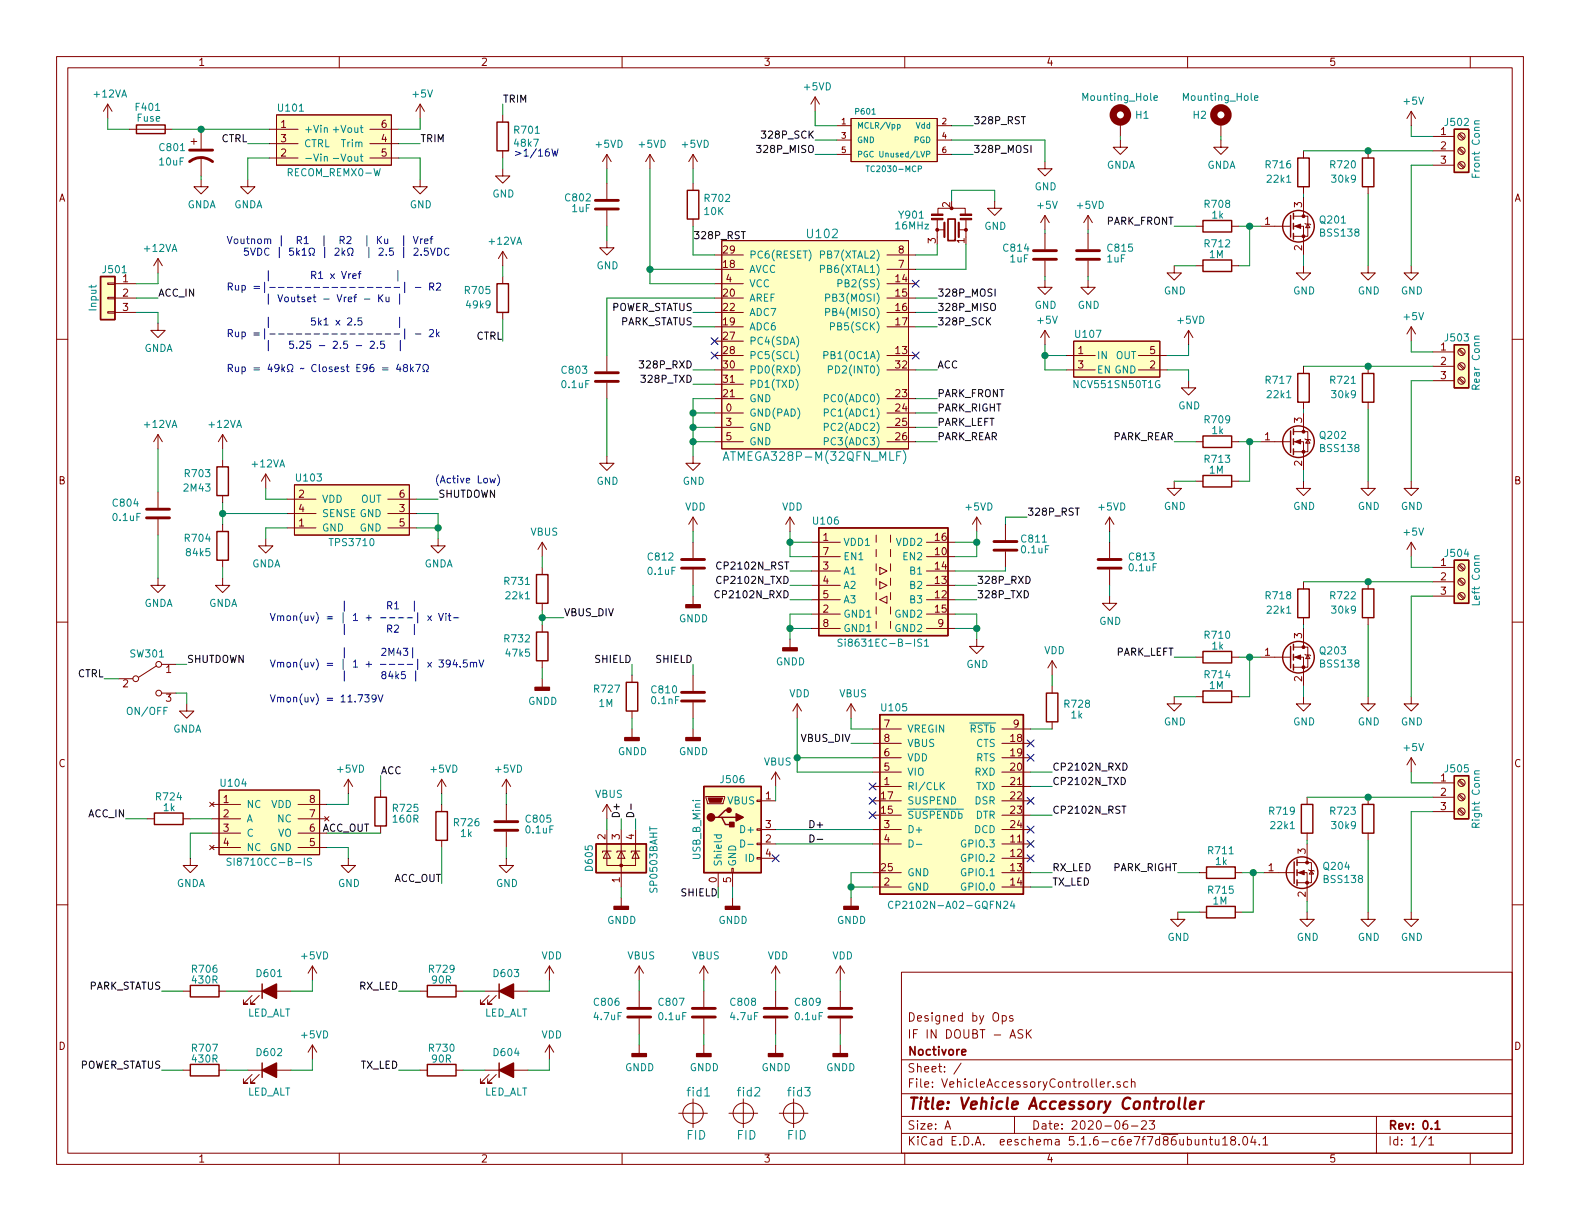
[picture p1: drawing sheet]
<svg xmlns="http://www.w3.org/2000/svg" width="279mm" height="216mm" viewBox="0 0 279 216" stroke-linecap="round" stroke-linejoin="round" font-family="sans-serif">
<defs><g id="words">
<text font-size="2.8" fill="#840000" x="160.4" y="196.2">Title: Vehicle Accessory Controller</text>
<g font-size="2.1" fill="#008484">
<text x="142.9" y="42.1">U102</text>
<text x="128.9" y="81.5">ATMEGA328P-M(32QFN_MLF)</text>
<text x="121.7" y="193.9">fid1</text>
<text x="130.6" y="193.9">fid2</text>
<text x="139.5" y="193.9">fid3</text>
<text x="121.4" y="201.5">FID</text>
<text x="130.3" y="201.5">FID</text>
<text x="139.2" y="201.5">FID</text>
</g>
<g font-size="2.1" fill="#840000">
<text x="160.4" y="183.6">IF IN DOUBT - ASK</text>
<text x="160.4" y="180.6">Designed by Ops</text>
<text x="160.4" y="189.6">Sheet: /</text>
<text x="160.4" y="186.6">Noctivore</text>
<text x="160.4" y="192.3">File: VehicleAccessoryController.sch</text>
<text x="160.4" y="202.5">KiCad E.D.A. eeschema 5.1.6-c6e7f7d86ubuntu18.04.1</text>
<text x="160.4" y="199.7">Size: A</text>
<text x="182.4" y="199.7">Date: 2020-06-23</text>
<text x="245.4" y="199.7">Rev: 0.1</text>
<text x="245.4" y="202.5">Id: 1/1</text>
</g>
<g font-size="1.8" fill="#840000">
<text x="35" y="11.6">1</text>
<text x="85" y="11.6">2</text>
<text x="135" y="11.6">3</text>
<text x="185" y="11.6">4</text>
<text x="235" y="11.6">5</text>
<text x="49.7" y="22.6">1</text>
<text x="67.5" y="22.6">6</text>
<text x="254.8" y="23.9">1</text>
<text x="49.7" y="27.7">2</text>
<text x="49.7" y="25.1">3</text>
<text x="67.5" y="25.1">4</text>
<text x="67.5" y="27.7">5</text>
<text x="254.8" y="26.4">2</text>
<text x="254.8" y="29">3</text>
<text x="10.4" y="35.6">A</text>
<text x="267.8" y="35.6">A</text>
<text x="168" y="36.7" transform="rotate(-90 168 36.7)">2</text>
<text x="223.7" y="39.8">1</text>
<text x="230.3" y="36.7" transform="rotate(-90 230.3 36.7)">3</text>
<text x="127.9" y="47.4">18</text>
<text x="127.9" y="44.8">29</text>
<text x="158.9" y="47.4">7</text>
<text x="158.9" y="44.8">8</text>
<text x="165.5" y="43" transform="rotate(-90 165.5 43)">3</text>
<text x="170.6" y="43" transform="rotate(-90 170.6 43)">1</text>
<text x="230.3" y="44.3" transform="rotate(-90 230.3 44.3)">2</text>
<text x="21.7" y="52.5">2</text>
<text x="127.9" y="52.5">20</text>
<text x="128.4" y="49.9">4</text>
<text x="158.4" y="49.9">14</text>
<text x="158.4" y="52.5">15</text>
<text x="21.7" y="55">3</text>
<text x="127.9" y="57.5">19</text>
<text x="127.9" y="55">22</text>
<text x="158.4" y="55">16</text>
<text x="158.4" y="57.5">17</text>
<text x="127.9" y="60.1">27</text>
<text x="127.9" y="62.6">28</text>
<text x="127.9" y="65.2">30</text>
<text x="158.4" y="62.6">13</text>
<text x="158.4" y="65.2">32</text>
<text x="190.7" y="62.6">1</text>
<text x="190.7" y="65.2">3</text>
<text x="203.4" y="65.2">2</text>
<text x="203.4" y="62.6">5</text>
<text x="254.8" y="62">1</text>
<text x="254.8" y="64.5">2</text>
<text x="127.9" y="70.2">21</text>
<text x="127.9" y="67.7">31</text>
<text x="158.4" y="70.2">23</text>
<text x="254.8" y="67.1">3</text>
<text x="128.4" y="72.8">0</text>
<text x="128.4" y="75.3">3</text>
<text x="128.4" y="77.9">5</text>
<text x="158.4" y="72.8">24</text>
<text x="158.4" y="75.3">25</text>
<text x="158.4" y="77.9">26</text>
<text x="223.7" y="77.9">1</text>
<text x="230.3" y="74.8" transform="rotate(-90 230.3 74.8)">3</text>
<text x="230.3" y="82.4" transform="rotate(-90 230.3 82.4)">2</text>
<text x="10.4" y="85.6">B</text>
<text x="52.9" y="88">2</text>
<text x="70.6" y="88">6</text>
<text x="267.8" y="85.6">B</text>
<text x="52.9" y="93.1">1</text>
<text x="52.9" y="90.6">4</text>
<text x="70.6" y="90.6">3</text>
<text x="70.6" y="93.1">5</text>
<text x="145.6" y="95.6">1</text>
<text x="165.4" y="95.6">16</text>
<text x="145.6" y="100.7">3</text>
<text x="145.6" y="98.2">7</text>
<text x="165.4" y="98.2">10</text>
<text x="165.4" y="100.7">14</text>
<text x="254.8" y="100.1">1</text>
<text x="145.6" y="103.3">4</text>
<text x="145.6" y="105.8">5</text>
<text x="165.4" y="105.8">12</text>
<text x="165.4" y="103.3">13</text>
<text x="254.8" y="102.6">2</text>
<text x="254.8" y="105.2">3</text>
<text x="145.6" y="108.3">2</text>
<text x="145.6" y="110.9">8</text>
<text x="165.4" y="108.3">15</text>
<text x="165.9" y="110.9">9</text>
<text x="230.3" y="112.9" transform="rotate(-90 230.3 112.9)">3</text>
<text x="29.4" y="119">1</text>
<text x="223.7" y="116">1</text>
<text x="21.7" y="121.5">2</text>
<text x="29.4" y="124.1">3</text>
<text x="230.3" y="120.5" transform="rotate(-90 230.3 120.5)">2</text>
<text x="156.4" y="128.7">7</text>
<text x="156.4" y="131.2">8</text>
<text x="178.7" y="131.2">18</text>
<text x="179.2" y="128.7">9</text>
<text x="10.4" y="135.6">C</text>
<text x="156.4" y="136.3">5</text>
<text x="156.4" y="133.7">6</text>
<text x="178.7" y="133.7">19</text>
<text x="178.7" y="136.3">20</text>
<text x="267.8" y="135.6">C</text>
<text x="39.5" y="142">1</text>
<text x="54.8" y="142">8</text>
<text x="135.4" y="141.4">1</text>
<text x="155.9" y="143.9">15</text>
<text x="155.9" y="141.4">17</text>
<text x="156.4" y="138.8">1</text>
<text x="178.7" y="138.8">21</text>
<text x="178.7" y="141.4">22</text>
<text x="178.7" y="143.9">23</text>
<text x="254.8" y="138.2">1</text>
<text x="254.8" y="140.7">2</text>
<text x="254.8" y="143.3">3</text>
<text x="39.5" y="144.5">2</text>
<text x="39.5" y="147.1">3</text>
<text x="39.5" y="149.6">4</text>
<text x="54.8" y="149.6">5</text>
<text x="54.8" y="147.1">6</text>
<text x="54.8" y="144.5">7</text>
<text x="107.1" y="148.4" transform="rotate(-90 107.1 148.4)">2</text>
<text x="109.6" y="148.4" transform="rotate(-90 109.6 148.4)">3</text>
<text x="112.1" y="148.4" transform="rotate(-90 112.1 148.4)">4</text>
<text x="135.4" y="149">2</text>
<text x="135.4" y="146.4">3</text>
<text x="156.4" y="146.4">3</text>
<text x="156.4" y="149">4</text>
<text x="178.7" y="149">11</text>
<text x="178.7" y="146.4">24</text>
<text x="135.4" y="151.5">4</text>
<text x="155.9" y="154.1">25</text>
<text x="178.7" y="151.5">12</text>
<text x="178.7" y="154.1">13</text>
<text x="224.3" y="154.1">1</text>
<text x="230.9" y="151" transform="rotate(-90 230.9 151)">3</text>
<text x="109.6" y="156.1" transform="rotate(-90 109.6 156.1)">1</text>
<text x="126.7" y="156.1" transform="rotate(-90 126.7 156.1)">0</text>
<text x="129.3" y="156.1" transform="rotate(-90 129.3 156.1)">5</text>
<text x="156.4" y="156.6">2</text>
<text x="178.7" y="156.6">14</text>
<text x="230.9" y="158.6" transform="rotate(-90 230.9 158.6)">2</text>
<text x="10.4" y="185.6">D</text>
<text x="267.8" y="185.6">D</text>
<text x="35" y="205.5">1</text>
<text x="85" y="205.5">2</text>
<text x="135" y="205.5">3</text>
<text x="185" y="205.5">4</text>
<text x="235" y="205.5">5</text>
</g>
<g font-size="1.8" fill="#008484">
<text x="16.7" y="17.2">+12VA</text>
<text x="73.1" y="17.2">+5V</text>
<text x="142.3" y="16">+5VD</text>
<text x="191.7" y="17.8">Mounting_Hole</text>
<text x="209.5" y="17.8">Mounting_Hole</text>
<text x="24.1" y="19.6">F401</text>
<text x="24.3" y="21.5">Fuse</text>
<text x="49.3" y="19.7">U101</text>
<text x="53.7" y="23.5">+Vin</text>
<text x="59.4" y="23.5">+Vout</text>
<text x="91.1" y="23.6">R701</text>
<text x="200.9" y="21">H1</text>
<text x="211" y="21">H2</text>
<text x="248.3" y="18.5">+5V</text>
<text x="255.7" y="22.3">J502</text>
<text x="28.3" y="29.3">10uF</text>
<text x="28.3" y="26.7">C801</text>
<text x="53.7" y="28.6">-Vin</text>
<text x="53.7" y="26">CTRL</text>
<text x="59.9" y="28.6">-Vout</text>
<text x="60.6" y="26">Trim</text>
<text x="91.1" y="26">48k7</text>
<text x="105.5" y="26.1">+5VD</text>
<text x="113.1" y="26.1">+5VD</text>
<text x="120.7" y="26.1">+5VD</text>
<text x="195.7" y="29.8">GNDA</text>
<text x="213.4" y="29.8">GNDA</text>
<text x="224" y="29.8">R716</text>
<text x="235.4" y="29.8">R720</text>
<text x="51.1" y="31.2">RECOM_REMX0-W</text>
<text x="87.1" y="34.9">GND</text>
<text x="100.1" y="35.6">C802</text>
<text x="124.7" y="35.7">R702</text>
<text x="183" y="33.7">GND</text>
<text x="224.2" y="32.3">22k1</text>
<text x="235.7" y="32.3">30k9</text>
<text x="261.7" y="31.1" transform="rotate(-90 261.7 31.1)">Front Conn</text>
<text x="33.1" y="36.8">GNDA</text>
<text x="41.4" y="36.8">GNDA</text>
<text x="72.5" y="36.8">GND</text>
<text x="101.2" y="37.5">1uF</text>
<text x="124.6" y="38">10K</text>
<text x="158.5" y="40.6">16MHz</text>
<text x="159.1" y="38.7">Y901</text>
<text x="174.1" y="40.6">GND</text>
<text x="183.6" y="36.9">+5V</text>
<text x="190.6" y="36.9">+5VD</text>
<text x="213.2" y="36.8">R708</text>
<text x="214.4" y="38.7">1k</text>
<text x="233.6" y="39.5">Q201</text>
<text x="233.6" y="41.8">BSS138</text>
<text x="25.6" y="44.6">+12VA</text>
<text x="86.6" y="43.3">+12VA</text>
<text x="105.5" y="47.6">GND</text>
<text x="132.5" y="45.7">PC6(RESET)</text>
<text x="145.6" y="45.7">PB7(XTAL2)</text>
<text x="177.6" y="44.5">C814</text>
<text x="178.7" y="46.4">1uF</text>
<text x="195.8" y="46.4">1uF</text>
<text x="196" y="44.5">C815</text>
<text x="213.2" y="43.7">R712</text>
<text x="213.9" y="45.6">1M</text>
<text x="18.3" y="48.3">J501</text>
<text x="21.7" y="49.9">1</text>
<text x="82.3" y="52">R705</text>
<text x="132.5" y="48.3">AVCC</text>
<text x="132.5" y="53.3">AREF</text>
<text x="132.5" y="50.8">VCC</text>
<text x="145.6" y="48.3">PB6(XTAL1)</text>
<text x="146.7" y="53.3">PB3(MOSI)</text>
<text x="148.8" y="50.8">PB2(SS)</text>
<text x="205.8" y="52.1">GND</text>
<text x="228.7" y="52.1">GND</text>
<text x="240.1" y="52.1">GND</text>
<text x="247.7" y="52.1">GND</text>
<text x="17.1" y="54.9" transform="rotate(-90 17.1 54.9)">Input</text>
<text x="82.6" y="54.5">49k9</text>
<text x="132.5" y="58.4">ADC6</text>
<text x="132.5" y="55.9">ADC7</text>
<text x="146.7" y="55.9">PB4(MISO)</text>
<text x="147.5" y="58.4">PB5(SCK)</text>
<text x="183" y="54.6">GND</text>
<text x="183.6" y="57.3">+5V</text>
<text x="190.3" y="59.7">U107</text>
<text x="190.6" y="54.6">GND</text>
<text x="208.3" y="57.3">+5VD</text>
<text x="248.3" y="56.6">+5V</text>
<text x="25.5" y="62.2">GNDA</text>
<text x="132.5" y="61">PC4(SDA)</text>
<text x="132.5" y="63.5">PC5(SCL)</text>
<text x="146.3" y="63.5">PB1(OC1A)</text>
<text x="193.9" y="63.5">IN</text>
<text x="197.3" y="63.5">OUT</text>
<text x="255.7" y="60.4">J503</text>
<text x="99.4" y="68.6">0.1uF</text>
<text x="99.5" y="66.1">C803</text>
<text x="132.5" y="71.1">GND</text>
<text x="132.5" y="66">PD0(RXD)</text>
<text x="132.5" y="68.6">PD1(TXD)</text>
<text x="146.4" y="71.1">PC0(ADC0)</text>
<text x="147.4" y="66">PD2(INT0)</text>
<text x="190.2" y="68.6">NCV551SN50T1G</text>
<text x="193.9" y="66">EN GND</text>
<text x="224" y="67.9">R717</text>
<text x="224.2" y="70.4">22k1</text>
<text x="235.4" y="67.9">R721</text>
<text x="235.7" y="70.4">30k9</text>
<text x="261.7" y="68.6" transform="rotate(-90 261.7 68.6)">Rear Conn</text>
<text x="25.6" y="75.7">+12VA</text>
<text x="37" y="75.7">+12VA</text>
<text x="132.5" y="73.7">GND(PAD)</text>
<text x="132.5" y="76.2">GND</text>
<text x="146.4" y="73.7">PC1(ADC1)</text>
<text x="146.4" y="76.2">PC2(ADC2)</text>
<text x="208.4" y="72.4">GND</text>
<text x="213.2" y="74.9">R709</text>
<text x="214.4" y="76.8">1k</text>
<text x="233.6" y="77.6">Q202</text>
<text x="44.7" y="82.7">+12VA</text>
<text x="132.5" y="78.7">GND</text>
<text x="146.4" y="78.7">PC3(ADC3)</text>
<text x="213.2" y="81.8">R713</text>
<text x="213.9" y="83.7">1M</text>
<text x="233.6" y="79.9">BSS138</text>
<text x="20.1" y="89.6">C804</text>
<text x="32.6" y="86.9">2M43</text>
<text x="32.8" y="84.4">R703</text>
<text x="52.5" y="85.1">U103</text>
<text x="56.9" y="88.9">VDD</text>
<text x="63.8" y="88.9">OUT</text>
<text x="105.5" y="85.7">GND</text>
<text x="120.7" y="85.7">GND</text>
<text x="20.1" y="92.1">0.1uF</text>
<text x="32.8" y="95.8">R704</text>
<text x="56.9" y="94">GND</text>
<text x="56.9" y="91.4">SENSE GND</text>
<text x="63.6" y="94">GND</text>
<text x="93.8" y="94.7">VBUS</text>
<text x="121.1" y="90.3">VDD</text>
<text x="138.3" y="90.3">VDD</text>
<text x="143.9" y="92.8">U106</text>
<text x="170.9" y="90.3">+5VD</text>
<text x="180.7" y="95.9">C811</text>
<text x="194.4" y="90.3">+5VD</text>
<text x="205.8" y="90.2">GND</text>
<text x="228.7" y="90.2">GND</text>
<text x="240.1" y="90.2">GND</text>
<text x="247.7" y="90.2">GND</text>
<text x="248.3" y="94.7">+5V</text>
<text x="33.1" y="98.3">84k5</text>
<text x="44.5" y="100.3">GNDA</text>
<text x="58.5" y="96.6">TPS3710</text>
<text x="75" y="100.3">GNDA</text>
<text x="114.7" y="101.7">0.1uF</text>
<text x="114.7" y="99.1">C812</text>
<text x="149.1" y="96.5">VDD1</text>
<text x="149.1" y="101.6">A1</text>
<text x="149.1" y="99.1">EN1</text>
<text x="158.6" y="96.5">VDD2</text>
<text x="159.9" y="99.1">EN2</text>
<text x="161.1" y="101.6">B1</text>
<text x="180.7" y="97.8">0.1uF</text>
<text x="199.8" y="101">0.1uF</text>
<text x="199.8" y="99.1">C813</text>
<text x="255.7" y="98.5">J504</text>
<text x="25.5" y="107.3">GNDA</text>
<text x="36.9" y="107.3">GNDA</text>
<text x="89.3" y="103.4">R731</text>
<text x="89.6" y="106">22k1</text>
<text x="149.1" y="104.1">A2</text>
<text x="149.1" y="106.7">A3</text>
<text x="161.1" y="106.7">B3</text>
<text x="161.1" y="104.1">B2</text>
<text x="224" y="106">R718</text>
<text x="235.4" y="106">R722</text>
<text x="261.7" y="106.7" transform="rotate(-90 261.7 106.7)">Left Conn</text>
<text x="89.3" y="113.6">R732</text>
<text x="120.1" y="110">GNDD</text>
<text x="149.1" y="109.2">GND1</text>
<text x="149.1" y="111.8">GND1</text>
<text x="158.4" y="109.2">GND2</text>
<text x="158.4" y="111.8">GND2</text>
<text x="194.4" y="110.5">GND</text>
<text x="213.2" y="113">R710</text>
<text x="224.2" y="108.5">22k1</text>
<text x="235.7" y="108.5">30k9</text>
<text x="23.1" y="116.3">SW301</text>
<text x="89.6" y="116.1">47k5</text>
<text x="137.2" y="117.7">GNDD</text>
<text x="149.6" y="114.4">Si8631EC-B-IS1</text>
<text x="170.9" y="118.1">GND</text>
<text x="184.6" y="115.7">VDD</text>
<text x="213.2" y="119.9">R714</text>
<text x="214.4" y="114.9">1k</text>
<text x="233.6" y="115.7">Q203</text>
<text x="233.6" y="118">BSS138</text>
<text x="93.4" y="124.6">GNDD</text>
<text x="105.2" y="122.5">R727</text>
<text x="105.9" y="125">1M</text>
<text x="115.3" y="124.5">0.1nF</text>
<text x="115.3" y="122.6">C810</text>
<text x="139.5" y="123.3">VDD</text>
<text x="148.4" y="123.3">VBUS</text>
<text x="156" y="125.8">U105</text>
<text x="188.4" y="125.1">R728</text>
<text x="213.9" y="121.8">1M</text>
<text x="22.7" y="126.4">ON/OFF</text>
<text x="30.6" y="129.5">GNDA</text>
<text x="160.4" y="129.5">VREGIN</text>
<text x="171.5" y="129.5">RSTb</text>
<text x="189.5" y="127.1">1k</text>
<text x="205.8" y="128.3">GND</text>
<text x="228.7" y="128.3">GND</text>
<text x="240.1" y="128.3">GND</text>
<text x="247.7" y="128.3">GND</text>
<text x="59.7" y="136.6">+5VD</text>
<text x="76.3" y="136.6">+5VD</text>
<text x="87.7" y="136.6">+5VD</text>
<text x="109.3" y="133.5">GNDD</text>
<text x="120.1" y="133.5">GNDD</text>
<text x="135.1" y="135.4">VBUS</text>
<text x="160.4" y="137.2">VIO</text>
<text x="160.4" y="134.6">VDD</text>
<text x="160.4" y="132.1">VBUS</text>
<text x="172.4" y="137.2">RXD</text>
<text x="172.6" y="132.1">CTS</text>
<text x="172.6" y="134.6">RTS</text>
<text x="248.3" y="132.8">+5V</text>
<text x="255.7" y="136.6">J505</text>
<text x="27.7" y="141.5">R724</text>
<text x="29" y="143.4">1k</text>
<text x="39.2" y="139.1">U104</text>
<text x="43.6" y="142.9">NC</text>
<text x="48" y="142.9">VDD</text>
<text x="69.6" y="143.6">R725</text>
<text x="105.3" y="141.1">VBUS</text>
<text x="127.6" y="138.5">J506</text>
<text x="128.7" y="142.2">VBUS</text>
<text x="160.4" y="139.7">RI/CLK</text>
<text x="160.4" y="142.2">SUSPEND</text>
<text x="172.4" y="142.2">DSR</text>
<text x="172.6" y="139.7">TXD</text>
<text x="43.6" y="145.4">A</text>
<text x="43.6" y="148">C</text>
<text x="49.1" y="148">VO</text>
<text x="49.1" y="145.4">NC</text>
<text x="69.6" y="145.5">160R</text>
<text x="80.4" y="146.1">R726</text>
<text x="81.5" y="148">1k</text>
<text x="93.1" y="147.4">0.1uF</text>
<text x="93.1" y="145.5">C805</text>
<text x="131.3" y="147.3">D+</text>
<text x="160.4" y="144.8">SUSPENDb</text>
<text x="160.4" y="147.3">D+</text>
<text x="170.3" y="149.9">GPIO.3</text>
<text x="172.3" y="147.3">DCD</text>
<text x="172.5" y="144.8">DTR</text>
<text x="224.6" y="144.1">R719</text>
<text x="224.9" y="146.6">22k1</text>
<text x="235.4" y="144.1">R723</text>
<text x="235.7" y="146.6">30k9</text>
<text x="261.7" y="146" transform="rotate(-90 261.7 146)">Right Conn</text>
<text x="41.5" y="153.1">SI8710CC-B-IS</text>
<text x="43.6" y="150.5">NC</text>
<text x="47.8" y="150.5">GND</text>
<text x="104.8" y="153.9" transform="rotate(-90 104.8 153.9)">D605</text>
<text x="123.9" y="151.9" transform="rotate(-90 123.9 151.9)">USB_B_Mini</text>
<text x="127.6" y="153.3" transform="rotate(-90 127.6 153.3)">Shield</text>
<text x="130.2" y="153.3" transform="rotate(-90 130.2 153.3)">GND</text>
<text x="131.8" y="152.4">ID</text>
<text x="160.4" y="154.9">GND</text>
<text x="170.3" y="152.4">GPIO.2</text>
<text x="170.3" y="154.9">GPIO.1</text>
<text x="213.8" y="151.1">R711</text>
<text x="215" y="153">1k</text>
<text x="234.2" y="153.8">Q204</text>
<text x="31.2" y="156.8">GNDA</text>
<text x="59.8" y="156.8">GND</text>
<text x="87.7" y="156.8">GND</text>
<text x="116.3" y="157.6" transform="rotate(-90 116.3 157.6)">SP0503BAHT</text>
<text x="158.7" y="160.7">CP2102N-A02-GQFN24</text>
<text x="160.4" y="157.5">GND</text>
<text x="170.3" y="157.5">GPIO.0</text>
<text x="213.8" y="158">R715</text>
<text x="214.5" y="159.9">1M</text>
<text x="234.3" y="156.1">BSS138</text>
<text x="107.4" y="163.4">GNDD</text>
<text x="127.1" y="163.4">GNDD</text>
<text x="148" y="163.4">GNDD</text>
<text x="206.5" y="166.4">GND</text>
<text x="229.3" y="166.4">GND</text>
<text x="240.1" y="166.4">GND</text>
<text x="247.7" y="166.4">GND</text>
<text x="34.1" y="172">R706</text>
<text x="34.1" y="173.9">430R</text>
<text x="45.5" y="172.8">D601</text>
<text x="53.4" y="169.6">+5VD</text>
<text x="76" y="172">R729</text>
<text x="76.5" y="173.9">90R</text>
<text x="87.4" y="172.8">D603</text>
<text x="95.7" y="169.6">VDD</text>
<text x="111" y="169.6">VBUS</text>
<text x="122.4" y="169.6">VBUS</text>
<text x="135.7" y="169.6">VDD</text>
<text x="147.2" y="169.6">VDD</text>
<text x="43.7" y="179.8">LED_ALT</text>
<text x="85.6" y="179.8">LED_ALT</text>
<text x="105.2" y="177.9">C806</text>
<text x="116.6" y="177.9">C807</text>
<text x="129.3" y="177.9">C808</text>
<text x="140.7" y="177.9">C809</text>
<text x="34.1" y="186">R707</text>
<text x="53.4" y="183.6">+5VD</text>
<text x="76" y="186">R730</text>
<text x="95.7" y="183.6">VDD</text>
<text x="105.2" y="180.4">4.7uF</text>
<text x="116.6" y="180.4">0.1uF</text>
<text x="129.3" y="180.4">4.7uF</text>
<text x="140.7" y="180.4">0.1uF</text>
<text x="34.1" y="187.9">430R</text>
<text x="45.5" y="186.7">D602</text>
<text x="76.5" y="187.9">90R</text>
<text x="87.4" y="186.7">D604</text>
<text x="110.5" y="189.4">GNDD</text>
<text x="122" y="189.4">GNDD</text>
<text x="134.7" y="189.4">GNDD</text>
<text x="146.1" y="189.4">GNDD</text>
<text x="43.7" y="193.7">LED_ALT</text>
<text x="85.6" y="193.7">LED_ALT</text>
</g>
<g font-size="1.8">
<text x="88.9" y="18.2">TRIM</text>
<text x="172.1" y="22">328P_RST</text>
<text x="39.1" y="25.1">CTRL</text>
<text x="74.3" y="25.1">TRIM</text>
<text x="134.5" y="27.1">328P_MISO</text>
<text x="135.3" y="24.5">328P_SCK</text>
<text x="172.1" y="27.1">328P_MOSI</text>
<text x="195.6" y="39.8">PARK_FRONT</text>
<text x="122.6" y="42.3">328P_RST</text>
<text x="27.9" y="52.5">ACC_IN</text>
<text x="165.7" y="52.5">328P_MOSI</text>
<text x="107.8" y="55">POWER_STATUS</text>
<text x="109.5" y="57.5">PARK_STATUS</text>
<text x="165.7" y="57.5">328P_SCK</text>
<text x="165.7" y="55">328P_MISO</text>
<text x="84.2" y="60.1">CTRL</text>
<text x="113.7" y="65.2">328P_RXD</text>
<text x="165.7" y="65.2">ACC</text>
<text x="113.9" y="67.7">328P_TXD</text>
<text x="165.7" y="70.2">PARK_FRONT</text>
<text x="165.7" y="77.9">PARK_REAR</text>
<text x="165.7" y="75.3">PARK_LEFT</text>
<text x="165.7" y="72.8">PARK_RIGHT</text>
<text x="196.6" y="77.9">PARK_REAR</text>
<text x="77.5" y="88">SHUTDOWN</text>
<text x="181.6" y="91.2">328P_RST</text>
<text x="127.5" y="100.7">CP2102N_RST</text>
<text x="127.3" y="105.8">CP2102N_RXD</text>
<text x="127.5" y="103.3">CP2102N_TXD</text>
<text x="172.7" y="103.3">328P_RXD</text>
<text x="172.7" y="105.8">328P_TXD</text>
<text x="99.7" y="109">VBUS_DIV</text>
<text x="13.7" y="119.8">CTRL</text>
<text x="33" y="117.2">SHUTDOWN</text>
<text x="105.3" y="117.2">SHIELD</text>
<text x="116.1" y="117.2">SHIELD</text>
<text x="197.2" y="116">PARK_LEFT</text>
<text x="141.7" y="131.2">VBUS_DIV</text>
<text x="67.3" y="136.9">ACC</text>
<text x="186.1" y="136.3">CP2102N_RXD</text>
<text x="186.1" y="138.8">CP2102N_TXD</text>
<text x="186.1" y="143.9">CP2102N_RST</text>
<text x="15.6" y="144.5">ACC_IN</text>
<text x="56.8" y="147.1">ACC_OUT</text>
<text x="109.6" y="144.8" transform="rotate(-90 109.6 144.8)">D+</text>
<text x="142.9" y="146.4">D+</text>
<text x="69.5" y="156">ACC_OUT</text>
<text x="186.1" y="154.1">RX_LED</text>
<text x="196.8" y="154.1">PARK_RIGHT</text>
<text x="120.5" y="158.5">SHIELD</text>
<text x="186.1" y="156.6">TX_LED</text>
<text x="15.5" y="175">PARK_STATUS</text>
<text x="63.5" y="175">RX_LED</text>
<text x="13.8" y="189">POWER_STATUS</text>
<text x="63.7" y="189">TX_LED</text>
</g>
<g font-size="1.8" fill="#0000c2">
<text x="90.8" y="27.7">&gt;1/16W</text>
<text x="40" y="43.2">Voutnom | R1 | R2 | Ku | Vref</text>
<text x="41.5" y="45.2">5VDC | 5k1 | 2k | 2.5 | 2.5VDC</text>
<text x="40" y="51.4">Rup =|---------------| - R2</text>
<text x="43.4" y="53.4">| Voutset - Vref - Ku |</text>
<text x="40" y="59.6">Rup =|---------------| - 2k</text>
<text x="57.5" y="57.6">|</text>
<text x="40" y="65.8">Rup = 49k Closest E96 = 48k7</text>
<text x="76.8" y="85.5">(Active Low)</text>
<text x="47.6" y="109.8">Vmon(uv) = | 1 + ----| x Vit-</text>
<text x="47.6" y="118">Vmon(uv) = | 1 + ----| x 394.5mV</text>
<text x="47.6" y="124.2">Vmon(uv) = 11.739V</text>
</g>
<g font-size="1.4" fill="#840000">
<text x="148.8" y="22">1</text>
<text x="166.6" y="22">2</text>
<text x="148.8" y="24.5">3</text>
<text x="148.8" y="27.1">5</text>
<text x="166.6" y="24.5">4</text>
<text x="166.6" y="27.1">6</text>
</g>
<g font-size="1.4" fill="#008484">
<text x="151.4" y="20.2">P601</text>
<text x="151.5" y="22.7">MCLR/Vpp</text>
<text x="162.1" y="22.7">Vdd</text>
<text x="151.5" y="25.3">GND</text>
<text x="151.5" y="27.8">PGC</text>
<text x="156.4" y="27.8">Unused/LVP</text>
<text x="161.6" y="25.3">PGD</text>
<text x="153.8" y="30.4">TC2030-MCP</text>
</g>
</g></defs>
<g fill="none" stroke="#840000" stroke-width=".18">
<path d="M10 10h259.4v195.9h-259.4zM12 12h255.4v191.9h-255.4zM19 18.4l-.7 1.3M19 18.4v2.6M19 18.4l.8 1.3M60 10v2M74.3 18.4l-.8 1.3M74.3 18.4v2.6M74.3 18.4l.8 1.3M110 10v2M144.1 17.1l-.7 1.3M144.1 17.1v2.6"/>
<path d="M144.1 17.1l.8 1.3M160 10v2M210 10v2M249.6 19.7v2.5M249.6 19.7l-.8 1.3M249.6 19.7l.7 1.3M260 10v2M22.9 22.9h7.6M33.8 25h1M34.3 24.5v1M35.6 31.8v1.2h1.2l-1.2 1.3-1.3-1.3h1.3M35.6 23.5v2.8"/>
<path d="M35.6 27.8v3.3M43.8 31.8v1.2h1.3l-1.3 1.3-1.3-1.3h1.3M47.6 22.9h5.1M47.6 27.9h5.1M47.6 25.4h5.1M48.9 20.3h20.3v8.9h-20.3zM65.4 22.9h5.1M65.4 27.9h5.1M65.4 25.4h5.1M74.3 31.8v1.2h1.3l-1.3 1.3-1.3-1.3h1.3M88.9 29.8v1.3h1.3l-1.3 1.3-1.3-1.3h1.3M88.9 20.3v1.3"/>
<path d="M88.9 26.7v1.2M107.3 27.3v2.5M107.3 32.4v2.8M107.3 37.2v2.8M107.3 27.3l-.7 1.3M107.3 27.3l.8 1.3M114.9 27.3l-.7 1.3M114.9 27.3v2.5M114.9 27.3l.8 1.3M122.6 27.3v2.5M122.6 32.4v1.3M122.6 38.7v1.3"/>
<path d="M122.6 27.3l-.8 1.3M122.6 27.3l.7 1.3M148 22.2h2.5M148 24.8h2.5M148 27.3h2.5M150.5 21h15.2v7.6h-15.2zM165.7 38.9v3M165.7 22.2h2.6M165.7 24.8h2.6M165.7 27.3h2.6M165.9 37.8v-1h4.8v1.2M170.8 38.9v3"/>
<path d="M175.9 35.6v1.2h1.3l-1.3 1.3-1.3-1.3h1.3M184.8 28.6v1.2h1.3l-1.3 1.3-1.3-1.3h1.3M184.8 38.1l-.8 1.3M184.8 38.1v2.5M184.8 38.1l.7 1.3M192.4 38.1l-.8 1.3M192.4 38.1v2.5M192.4 38.1l.8 1.3M198.1 24.8v1.2h1.3l-1.3 1.3-1.3-1.3h1.3M198.1 21.6v2.5M215.9 24.8v1.2h1.3l-1.3 1.3-1.3-1.3h1.3M215.9 21.6v2.5"/>
<path d="M228.7 38.2h2.6v3.6h-2.6M230.5 26.7v1.2M230.5 33v1.3M230.5 34.9v3.3M230.8 39.5l.1 .1h.7l.2 .2M231.3 39.6l.3 .7h-.7zM241.9 26.7v1.2M241.9 33v1.3M253.4 24.1h3.8M253.4 26.7h3.8M253.4 29.2h3.8M257.9 28.9l.9 .8"/>
<path d="M257.9 26.3l.9 .9M257.9 23.8l.9 .8M258.1 28.7l.9 .8M258.1 26.2l.9 .8M258.1 23.6l.9 .9M10 60h2M19 55.1h1.3v.3h-1.3zM19 50h1.3v.3h-1.3zM19 52.6h1.3v.2h-1.3zM20.3 50.2h3.8M20.3 52.7h3.8M20.3 55.2h3.8"/>
<path d="M27.9 57.2v1.2h1.3l-1.3 1.3-1.2-1.3h1.2M27.9 45.7v2.6M27.9 45.7l-.7 1.3M27.9 45.7l.8 1.3M88.9 44.5l-.8 1.2M88.9 44.5v2.5M88.9 48.9v1.3M88.9 55.2v1.3M88.9 44.5l.8 1.2M107.3 42.5v1.3h1.3l-1.3 1.3-1.3-1.3h1.3M126.4 50.2h5M126.4 52.7h5"/>
<path d="M126.4 55.2h5M126.4 57.8h5M126.4 47.6h5M126.4 45.1h5M127.6 42.5h33.1v36.9h-33.1zM156.8 50.2h5.1M156.8 52.7h5.1M156.8 55.2h5.1M156.8 57.8h5.1M156.8 47.6h5.1M156.8 45.1h5.1M165.7 40.6h1.3"/>
<path d="M169.7 40.6h1.1M184.8 49.5v1.3h1.3l-1.3 1.3-1.3-1.3h1.3M184.8 41.3v2.8M184.8 46.1v2.8M184.8 58.4v2.6M184.8 58.4l-.8 1.3M184.8 58.4l.7 1.3M192.4 49.5v1.3h1.3l-1.3 1.3-1.3-1.3h1.3M192.4 41.3v2.8M192.4 46.1v2.8M207.6 47v1.3h1.3l-1.3 1.2-1.2-1.2h1.2M210.2 58.4l-.8 1.3"/>
<path d="M210.2 58.4v2.6M210.2 58.4l.7 1.3M211.5 40h1.2M211.5 47h1.2M217.8 40h1.3M217.8 47h1.3M222.9 40h5.3M228.7 40h1.8v5.1M230.5 47v1.3h1.3l-1.3 1.2-1.3-1.2h1.3M241.9 47v1.3h1.3l-1.3 1.2-1.2-1.2h1.2M249.6 47v1.3h1.2l-1.2 1.2-1.3-1.2h1.3M249.6 57.8v2.5"/>
<path d="M249.6 57.8l-.8 1.3M249.6 57.8l.7 1.3M267.4 60h2M27.9 76.8v2.6M27.9 76.8l-.7 1.3M27.9 76.8l.8 1.3M39.4 76.8v2.6M39.4 76.8l-.8 1.3M39.4 76.8l.7 1.3M107.3 62.9v2.8M107.3 67.7v2.8M126.4 78.1h5"/>
<path d="M126.4 62.9h5M126.4 65.4h5M126.4 73h5M126.4 70.5h5M126.4 75.6h5M126.4 60.3h5M126.4 67.9h5M156.8 78.1h5.1M156.8 62.9h5.1M156.8 65.4h5.1M156.8 73h5.1M156.8 70.5h5.1"/>
<path d="M156.8 75.6h5.1M188.6 62.9h5.1M188.6 65.4h5.1M189.9 60.3h15.2v6.4h-15.2zM201.3 62.9h5.1M201.3 65.4h5.1M210.2 67.3v1.3h1.3l-1.3 1.3-1.3-1.3h1.3M211.5 78.1h1.2M217.8 78.1h1.3M222.9 78.1h5.3M228.7 78.1h1.8v5.1M228.7 76.3h2.6v3.6h-2.6"/>
<path d="M230.5 64.8v1.2M230.5 71.1v1.3M230.5 73v3.3M230.8 77.6l.1 .1h.7l.2 .2M231.3 77.7l.3 .7h-.7zM241.9 64.8v1.2M241.9 71.1v1.3M253.4 62.2h3.8M253.4 64.8h3.8M253.4 67.3h3.8M257.9 67l.9 .8M257.9 64.4l.9 .9"/>
<path d="M257.9 61.9l.9 .8M258.1 66.8l.9 .8M258.1 64.3l.9 .8M258.1 61.7l.9 .9M27.9 87v2.8M27.9 91.8v2.8M39.4 81.3v1.3M39.4 87.6v1.3M39.4 92.7v1.3M39.4 99.1v1.2M47 95.3v1.2h1.3l-1.3 1.3-1.3-1.3h1.3M47 83.8l-.8 1.3"/>
<path d="M47 83.8v2.6M47 83.8l.8 1.3M50.8 93.3h5.1M50.8 88.3h5.1M50.8 90.8h5.1M52.1 85.7h20.3v8.9h-20.3zM68.6 93.3h5.1M68.6 88.3h5.1M68.6 90.8h5.1M77.5 95.3v1.2h1.2l-1.2 1.3-1.3-1.3h1.3M95.9 95.9l-.8 1.3M95.9 95.9v2.5"/>
<path d="M95.9 95.9l.7 1.3M107.3 80.6v1.3h1.3l-1.3 1.3-1.3-1.3h1.3M122.6 80.6v1.3h1.2l-1.2 1.3-1.3-1.3h1.3M122.6 91.4v2.6M122.6 95.9v2.8M122.6 91.4l-.8 1.3M122.6 91.4l.7 1.3M139.7 91.4l-.8 1.3M139.7 91.4v2.6M139.7 91.4l.8 1.3M143.5 95.9h5.1M143.5 98.4h5.1"/>
<path d="M154.9 94.6v1.3M154.9 97.2v1.2M154.9 99.7v1.3M157.5 94.6v1.3M157.5 97.2v1.2M157.5 99.7v1.3M163.8 95.9h5.1M163.8 98.4h5.1M172.7 91.4l-.7 1.3M172.7 91.4v2.6M172.7 91.4l.8 1.3M177.8 92.7v2.8"/>
<path d="M177.8 97.5v2.8M196.2 91.4v2.6M196.2 95.9v2.8M196.2 91.4l-.7 1.3M196.2 91.4l.8 1.3M207.6 85.1v1.3h1.3l-1.3 1.2-1.2-1.2h1.2M211.5 85.1h1.2M217.8 85.1h1.3M230.5 85.1v1.3h1.3l-1.3 1.2-1.3-1.2h1.3M241.9 85.1v1.3h1.3l-1.3 1.2-1.2-1.2h1.2M249.6 85.1v1.3h1.2l-1.2 1.2-1.3-1.2h1.3M249.6 95.9v2.5"/>
<path d="M249.6 95.9l-.8 1.3M249.6 95.9l.7 1.3M257.9 100l.9 .8M258.1 99.8l.9 .9M10 110h2M27.7 117.7l-3.2 2.1M27.9 102.2v1.3h1.3l-1.3 1.3-1.2-1.3h1.2M28.6 117.5h2.5M39.4 102.2v1.3h1.2l-1.2 1.3-1.3-1.3h1.3M95.9 100.3v1.3M95.9 106.7v1.3M95.9 110.5v1.3"/>
<path d="M95.9 116.8v1.3M111.8 119.4v1.3M122.6 100.7v2.8M122.6 105.4v1.5M122.6 119.4v2.8M139.7 113v1.6M143.5 106h5.1M143.5 103.5h5.1M143.5 101h5.1M143.5 108.6h5.1M143.5 111.1h5.1M154.9 102.2v1.3"/>
<path d="M154.9 104.8v1.2M154.9 107.3v1.3M154.9 109.9v1.2M155.6 106l1.2-.6v1.3zM155.6 102.9l1.2 .6-1.2 .6zM155.6 100.3l1.2 .7-1.2 .6zM157.5 102.2v1.3M157.5 104.8v1.2M157.5 107.3v1.3M157.5 109.9v1.2M163.8 106h5.1M163.8 103.5h5.1"/>
<path d="M163.8 101h5.1M163.8 108.6h5.1M163.8 111.1h5.1M172.7 113v1.3h1.3l-1.3 1.3-1.3-1.3h1.3M186.1 116.8v2.6M186.1 116.8l-.8 1.3M186.1 116.8l.7 1.3M196.2 105.4v1.3h1.3l-1.3 1.3-1.3-1.3h1.3M196.2 100.7v2.8M211.5 116.2h1.2M217.8 116.2h1.3M222.9 116.2h5.3"/>
<path d="M228.7 116.2h1.8v5.1M228.7 114.4h2.6v3.6h-2.6M230.5 102.9v1.2M230.5 109.2v1.3M230.5 111.1v3.3M230.8 115.7l.1 .1h.7l.2 .2M231.3 115.8l.3 .7h-.7zM241.9 102.9v1.2M241.9 109.2v1.3M253.4 100.3h3.8M253.4 102.9h3.8M253.4 105.4h3.8"/>
<path d="M257.9 105.1l.9 .8M257.9 102.5l.9 .9M258.1 104.9l.9 .8M258.1 102.4l.9 .8M267.4 110h2M21 120h2.5M28.6 122.6h2.5M33 124.5v1.2h1.3l-1.3 1.3-1.3-1.3h1.3M38.7 139.7h17.8v11.4h-17.8zM61.6 137.8l-.8 1.3M61.6 137.8v2.5M61.6 137.8l.8 1.3"/>
<path d="M67.3 139.7v1.3M78.1 137.8v2.5M78.1 137.8l-.8 1.3M78.1 137.8l.8 1.3M89.5 137.8v2.5M89.5 137.8l-.7 1.3M89.5 137.8l.8 1.3M95.9 120v1.5M111.8 125.7v1.3M111.8 128.9v1.5M122.6 124.2v2.8M122.6 128.9v1.5"/>
<path d="M137.2 136.5v2.6M137.2 136.5l-.8 1.3M137.2 136.5l.7 1.3M141 124.5l-.8 1.2M141 124.5v2.5M141 124.5l.7 1.2M150.5 124.5v2.5M150.5 124.5l-.8 1.2M150.5 124.5l.8 1.2M154.3 139.1h5.1M154.3 131.4h5.1M154.3 134h5.1"/>
<path d="M154.3 136.5h5.1M154.3 128.9h5.1M177.2 139.1h5M177.2 131.4h5M177.2 134h5M177.2 136.5h5M177.2 128.9h5M186.1 121.3v1.3M186.1 127.6v1.3M207.6 123.2v1.3h1.3l-1.3 1.2-1.2-1.2h1.2M211.5 123.2h1.2M217.8 123.2h1.3"/>
<path d="M230.5 123.2v1.3h1.3l-1.3 1.2-1.3-1.2h1.3M241.9 123.2v1.3h1.3l-1.3 1.2-1.2-1.2h1.2M249.6 123.2v1.3h1.2l-1.2 1.2-1.3-1.2h1.3M249.6 134l-.8 1.3M249.6 134v2.5M249.6 134l.7 1.3M253.4 138.4h3.8M257.9 138.1l.9 .8M258.1 137.9l.9 .9M10 160h2M26 144.8h1.3M32.4 144.8h1.3"/>
<path d="M33.7 151.8v1.2h1.2l-1.2 1.3-1.3-1.3h1.3M37.1 141.9l.7 .7M37.1 149.5l.7 .7M37.5 142.2h5M37.5 144.8h5M37.5 147.3h5M37.5 149.9h5M37.8 141.9l-.7 .7M37.8 149.5l-.7 .7M52.7 142.2h5.1M52.7 144.8h5.1M52.7 147.3h5.1"/>
<path d="M52.7 149.9h5.1M57.4 144.4l.8 .8M58.2 144.4l-.8 .8M61.6 151.8v1.2h1.3l-1.3 1.3-1.3-1.3h1.3M67.3 146.1v1.2M78.1 142.2v1.3M78.1 148.6v1.3M89.5 151.8v1.2h1.3l-1.3 1.3-1.2-1.3h1.2M89.5 142.2v2.8M89.5 147.1v2.8M107.3 150.5v2.5h5.1v-2.5M107.3 150.5l.6 1.3h-1.2z"/>
<path d="M107.3 142.2l-.7 1.3M107.3 142.2v2.6M107.3 146.7v3.8M107.3 142.2l.8 1.3M108.1 150.5h-1.5v.2M109.9 150.5l.6 1.3h-1.3zM109.9 146.7v10.1M109.9 158.8v1.5M110.6 150.5h-1.5v.2M112.4 150.5l.6 1.3h-1.2zM112.4 146.7v3.8M113.2 150.5h-1.6v.2"/>
<path d="M124.8 140.8h3.3v.3l-.2 1h-2.8zM127 154.3v2.5M129.4 153.5h.3v.8h-.3zM129.5 154.3v2.5M129.5 158.8v1.5M133.9 151.6h.7v.3h-.7zM133.9 149.1h.7v.3h-.7zM133.9 146.6h.7v.2h-.7zM133.9 141.5h.7v.2h-.7zM134.6 141.6h2.6M134.6 149.2h2.6M134.6 146.7h2.6"/>
<path d="M134.6 151.8h2.6M150.5 158.8v1.5M154.3 154.3h5.1M154.3 141.6h5.1M154.3 149.2h5.1M154.3 146.7h5.1M154.3 156.8h5.1M154.3 144.1h5.1M177.2 154.3h5M177.2 141.6h5M177.2 149.2h5M177.2 146.7h5"/>
<path d="M177.2 151.8h5M177.2 156.8h5M177.2 144.1h5M212.1 154.3h1.3M218.4 154.3h1.3M223.5 154.3h5.4M229.4 154.3h1.7v5.1M229.4 152.5h2.5v3.6h-2.5M231.1 141v1.2M231.1 147.3v1.3M231.1 149.2v3.3M231.4 153.8l.1 .1h.8l.1 .2"/>
<path d="M231.9 153.9l.4 .7h-.8zM241.9 141v1.2M241.9 147.3v1.3M253.4 141h3.8M253.4 143.5h3.8M257.9 143.2l.9 .8M257.9 140.6l.9 .9M258.1 143l.9 .8M258.1 140.5l.9 .8M267.4 160h2M32.4 175.3h1.3M38.7 175.3h1.3"/>
<path d="M43.8 175.3h7.6M44.6 176l-1.5 1.5h.7h-.7v-.7M45.8 176l-1.5 1.5h.8h-.8v-.7M55.2 170.8v2.6M55.2 170.8l-.7 1.3M55.2 170.8l.8 1.3M74.3 175.3h1.3M80.6 175.3h1.3M85.7 175.3h7.6M86.5 176l-1.5 1.5h.7h-.7v-.7M87.8 176l-1.6 1.5h.8h-.8v-.7M97.2 170.8v2.6"/>
<path d="M97.2 170.8l-.8 1.3M97.2 170.8l.7 1.3M113 170.8v2.6M113 175.3v2.8M113 170.8l-.7 1.3M113 170.8l.8 1.3M124.5 170.8l-.8 1.3M124.5 170.8v2.6M124.5 175.3v2.8M124.5 170.8l.7 1.3M137.2 170.8l-.8 1.3M137.2 170.8v2.6"/>
<path d="M137.2 175.3v2.8M137.2 170.8l.7 1.3M148.6 170.8l-.8 1.3M148.6 170.8v2.6M148.6 175.3v2.8M148.6 170.8l.8 1.3M159.4 171.9h108v32h-108zM177.2 179.7l.5-.1 .3 .3-.1 .5-.2 .2-.5-.1M177.2 179.6v1.5M179.1 179.7a.37 .37 0 0 0-.6 .1l.1 .2 .5 .1 .1 .2-.3 .3-.4-.1M208.3 161.3v1.3h1.2l-1.2 1.2-1.3-1.2h1.3M212.1 161.3h1.3"/>
<path d="M218.4 161.3h1.3M231.1 161.3v1.3h1.3l-1.3 1.2-1.2-1.2h1.2M241.9 161.3v1.3h1.3l-1.3 1.2-1.2-1.2h1.2M249.6 161.3v1.3h1.2l-1.2 1.2-1.3-1.2h1.3M32.4 189.2h1.3M38.7 189.2h1.3M43.8 189.2h7.6M44.6 190l-1.5 1.5h.7h-.7v-.7M45.8 190l-1.5 1.5h.8h-.8v-.7M55.2 184.8l-.7 1.3M55.2 184.8v2.5M55.2 184.8l.8 1.3"/>
<path d="M74.3 189.2h1.3M80.6 189.2h1.3M85.7 189.2h7.6M86.5 190l-1.5 1.5h.7h-.7v-.7M87.8 190l-1.6 1.5h.8h-.8v-.7M97.2 184.8l-.8 1.3M97.2 184.8v2.5M97.2 184.8l.7 1.3M113 180.1v2.8M113 184.8v1.5M120 196.9h5.1M122.6 194.3v5.1"/>
<path d="M124.5 180.1v2.8M124.5 184.8v1.5M128.9 196.9h5.1M131.4 194.3v5.1M137.2 180.1v2.8M137.2 184.8v1.5M137.8 196.9h5.1M140.3 194.3v5.1M148.6 180.1v2.8M148.6 184.8v1.5M159.4 197.4h108M159.4 193.4h108"/>
<path d="M159.4 187.4h108M167.1 199.7l.5-1.5 .5 1.5M167.2 199.2h.8M170 188l-1.3 1.9M178.6 183.6l.5-1.5 .5 1.5M179.4 197.4v3M180.9 182.1h-.6l-.3 .2 .1 .4 .7 .3v.4a.62 .62 0 0 1-.8 .1M181.5 182.1v1.5M181.7 182.7l.7 .9M182.4 182.1l-.9 .8M194.6 191.8l.7-.2-.1-.3h-.4l-.2 .2v.7h.6M195.9 191.3v1"/>
<path d="M196.4 191.3h-.3l-.2 .2M196.8 192.1v.2M198.1 191.3h-.4l-.2 .2 .1 .2 .5 .1v.4h-.6M199.3 198.2a.62 .62 0 0 0-.7 .6l.1 .7 .2 .2 .5-.2v-.5l-.1-.2h-.4l-.3 .2M199.4 191.3h-.4l-.3 .2 .1 .6 .2 .2 .4-.1M200.1 191.4l.2-.1h.3l.1 1M200.1 199.1h1.1M200.1 190.8v1.5M201.9 198.3l.2-.1h.3l.3 .1v.3v.2l-.9 .9h.9M203.2 198.2h1l-.5 .6 .4 .1v.6l-.2 .2-.7-.2M243.4 197.4v6.5M60 203.9v2"/>
<path d="M110 203.9v2M159.4 200.4h108M160 203.9v2M210 203.9v2M212.7 201.6l.2-.1h.4v1M213.8 201.5h.6M214 201v1.3l.4 .2M214.9 201.5v.8a.37 .37 0 0 0 .6 0M215.5 201.5v1M216.2 201.4l.4-.4v1.5M216.2 202.5h.8M217.9 201.6l-.3-.3 .1-.2 .2-.1h.4l.2 .2-.1 .3-.6 .2a.48 .48 0 0 0-.1 .6l.2 .2 .5-.2a.48 .48 0 0 0-.1-.6l-.1-.1"/>
<path d="M219.1 202.3v.2M219.9 201.1l.2-.1a.81 .81 0 0 1 .6 .6 .81 .81 0 0 1-.3 .8l-.1 .1a.79 .79 0 0 1-.4-1.4zM221.5 200.9l-.3 1.1h.9M221.9 201.5v1M222.7 202.3v.2M223.3 201.4l.5-.4v1.5M223.3 202.5h.9M252.2 200.9l-1.2 1.9M252.7 201.4l.4-.4v1.5M252.7 202.5h.8M260 203.9v2"/>
<circle cx="258.4" cy="24.1" r=".63"/>
<circle cx="258.4" cy="26.7" r=".63"/>
<circle cx="258.4" cy="29.2" r=".63"/>
<circle cx="258.4" cy="67.3" r=".63"/>
<circle cx="258.4" cy="64.8" r=".63"/>
<circle cx="258.4" cy="62.2" r=".63"/>
<circle cx="28.1" cy="117.5" r=".51"/>
<circle cx="258.4" cy="102.9" r=".63"/>
<circle cx="258.4" cy="100.3" r=".63"/>
<circle cx="258.4" cy="105.4" r=".63"/>
<circle cx="24" cy="120" r=".51"/>
<circle cx="28.1" cy="122.6" r=".51"/>
<circle cx="258.4" cy="138.4" r=".63"/>
<circle cx="258.4" cy="141" r=".63"/>
<circle cx="258.4" cy="143.5" r=".63"/>
<circle cx="122.6" cy="196.9" r="1.8"/>
<circle cx="131.4" cy="196.9" r="1.8"/>
<circle cx="140.3" cy="196.9" r="1.8"/>
</g>
<path d="M167.6 38.7h1.3v3.8h-1.3zM170.1 186.1l.7-.2-.1-.3h-.4l-.2 .2 .1 .7h.5M253.8 198.6l.4-.4v1.5M253.8 199.7h.8" fill="none" stroke="#840000" stroke-width=".3"/>
<path d="M208.6 194.1l-.2 1.7 .2 .3M209.7 194.1l-.3 1.7 .3 .3M210.4 195.4l1-.2v-.4h-.6l-.3 .2v1l.1 .1 .6-.1M212.3 194.8l-.1 1.3M212.9 194.8a.54 .54 0 0 0-.6 .3" fill="none" stroke="#840000" stroke-width=".41"/>
<g fill="none" stroke="#840000" stroke-width=".25">
<path d="M24.1 22.1h5.1v1.5h-5.1zM87.9 21.6h2v5.1h-2zM121.5 33.7h2.1v5h-2.1zM212.7 39h5.1v2h-5.1zM228.2 38.1v3.8M228.7 37.7v1M228.7 39.5v1M229.5 27.9h2v5.1h-2zM240.9 27.9h2.1v5.1h-2.1zM257.2 22.9h2.5v7.6h-2.5zM17.8 48.9h2.5v7.6h-2.5zM87.9 50.2h2v5h-2z"/>
<path d="M212.7 46h5.1v2h-5.1zM228.7 41.3v1M212.7 77.1h5.1v2h-5.1zM228.2 76.2v3.8M228.7 75.8v1M228.7 77.6v1M228.7 79.4v1M229.5 66h2v5.1h-2zM240.9 66h2.1v5.1h-2.1zM257.2 61h2.5v7.6h-2.5zM38.4 82.6h2v5h-2zM38.4 94h2v5.1h-2z"/>
<path d="M144.8 93.3h22.8v19.1h-22.8zM212.7 84.1h5.1v2h-5.1zM257.2 99.1h2.5v7.6h-2.5zM94.9 101.6h2v5.1h-2zM94.9 111.8h2v5h-2zM212.7 115.2h5.1v2h-5.1zM228.2 114.3v3.8M228.7 113.9v1M228.7 115.7v1M228.7 117.5v1M229.5 104.1h2v5.1h-2zM240.9 104.1h2.1v5.1h-2.1z"/>
<path d="M110.7 120.7h2.1v5h-2.1zM124.5 139.1h10.1v15.2h-10.1zM155.6 126.4h25.4v31.7h-25.4zM185 122.6h2.1v5h-2.1zM212.7 122.2h5.1v2h-5.1zM257.2 137.2h2.5v7.6h-2.5zM27.3 143.8h5.1v2h-5.1zM66.3 141h2v5.1h-2zM77.1 143.5h2v5.1h-2zM105.4 149.2h8.9v5.1h-8.9zM127 144.5h.6l.7 1.3h1.2M127.6 144.5h2.6"/>
<path d="M128.9 143.3h-.6l-1.3 1.2h-.6M213.4 153.3h5v2h-5zM228.9 152.4v3.8M229.4 152v1M229.4 153.8v1M229.4 155.6v1M230.1 142.2h2.1v5.1h-2.1zM240.9 142.2h2.1v5.1h-2.1zM33.7 174.2h5v2.1h-5zM46.4 174v2.5M75.6 174.2h5v2.1h-5zM88.3 174v2.5"/>
<path d="M213.4 160.3h5v2h-5zM33.7 188.2h5v2h-5zM46.4 188v2.5M75.6 188.2h5v2h-5zM88.3 188v2.5"/>
<circle cx="229.6" cy="40" r="2.79"/>
<circle cx="229.6" cy="78.1" r="2.79"/>
<circle cx="229.6" cy="116.2" r="2.79"/>
<circle cx="230.3" cy="154.3" r="2.79"/>
</g>
<g fill="#ffffc2" stroke="#ffffc2" stroke-width=".18">
<path d="M38.7 139.7h17.8v11.4h-17.8z"/>
<path d="M48.9 20.3h20.3v8.9h-20.3z"/>
<path d="M52.1 85.7h20.3v8.9h-20.3z"/>
<path d="M124.5 139.1h10.1v15.2h-10.1z"/>
<path d="M155.6 126.4h25.4v31.7h-25.4z"/>
<path d="M105.4 149.2h8.9v5.1h-8.9z"/>
<path d="M257.2 22.9h2.5v7.6h-2.5z"/>
<path d="M257.2 61h2.5v7.6h-2.5z"/>
<path d="M257.2 99.1h2.5v7.6h-2.5z"/>
<path d="M257.2 137.2h2.5v7.6h-2.5z"/>
<path d="M189.9 60.3h15.2v6.4h-15.2z"/>
<path d="M144.8 93.3h22.8v19.1h-22.8z"/>
<path d="M127.6 42.5h33.1v36.9h-33.1z"/>
<path d="M150.5 21h15.2v7.6h-15.2z"/>
<path d="M17.8 48.9h2.5v7.6h-2.5z"/>
</g>
<g fill="none" stroke="#008484" stroke-width=".18">
<path d="M204.1 17.3l.6-.1-.1-.2-.3-.1-.2 .2v.6h.5M221.8 17.3l.7-.1-.1-.2-.4-.1-.2 .2 .1 .6h.5M57.4 22.7l.1-.1h.3l.1 .8M57.4 27.8l.1-.1h.3l.1 .8M58.9 28h1M153.1 29.3h.6M155.6 26.7v.9l.2 .2h.2l.2-.2v-.9M158.7 22h.3l.2 .2-.1 .4h-.4M162.4 29.9l.5-.1v-.4l-.5-.1v1.1M261.6 21.4h-.8v.3l.1 .2M140.9 59.4a1.47 1.47 0 0 1 0 2M145.1 47.6l.7-.1v-.5l-.2-.1h-.5v1.3"/>
<path d="M145.1 45l.7-.1v-.4l-.2-.1h-.5v1.2M146 52.7l.6-.1 .1-.2v-.3l-.2-.1h-.5v1.3M146 55.2l.6-.1 .1-.1v-.3l-.2-.2h-.5v1.3M146.9 57.7l.6-.1v-.4l-.2-.1h-.4v1.2M148.2 50.1h.6v-.5l-.1-.1h-.5v1.2M261.6 59.4l-.8 .1v.3l.1 .2M140.7 67.1a1.4 1.4 0 0 1 0 1.9M140.8 62a1.47 1.47 0 0 1 0 1.9M141 64.5a1.4 1.4 0 0 1 0 1.9M145.7 62.8h.6l.1-.2v-.3l-.2-.1h-.5v1.2M145.8 70.4l.6-.1v-.4l-.1-.1h-.5v1.2M145.8 73l.6-.1v-.5l-.1-.1h-.5v1.3"/>
<path d="M145.8 75.5l.6-.1v-.4l-.1-.1h-.5v1.2M145.8 78.1l.6-.1v-.5l-.1-.1h-.5v1.3M146.5 65.4l.6-.1 .1-.2-.1-.3-.1-.1h-.5v1.3M159.7 79.7a1.78 1.78 0 0 1 0 2.3M127.9 81.4l.5-1.5 .5 1.5M128 81h.8M261.6 98.3h-.8v.4l.1 .1M148.9 113.1l-.5-.1-.2 .1v.4l.6 .2 .1 .3-.2 .3-.5-.1M163 113.1l-.5-.1-.2 .1v.4l.6 .2 .1 .3-.2 .3-.5-.1M163.5 113.4l.4-.4v1.3M163.5 114.3h.7M166.4 138.9l.6 .7"/>
<path d="M167 138.4l-.7 .7M261.6 136.3h-.8v.4l.1 .2M40.9 151.8l-.5-.1-.3 .3 .2 .3 .5 .2v.4l-.2 .1h-.5M55.1 151.8l-.5-.1-.2 .2v.3l.6 .3 .1 .3-.3 .2h-.4M126.3 147.6h1.3M126.8 147.6l-.1 .4 .2 .2 .6-.1v-.5M131 148.5a.64 .64 0 0 1 .7 .6 .64 .64 0 0 1-.7 .7zM132.3 149.3h.9M157.9 159.5a.6 .6 0 0 0-.8 .4 .6 .6 0 0 0 .6 .7l.2-.1M160.8 148.5a.64 .64 0 0 1 .7 .6 .64 .64 0 0 1-.7 .7zM162 149.3h1M179 159.3l-.3 .9h.8"/>
<path d="M179.3 159.8v.8M124.6 193.8h.9"/>
</g>
<g fill="#840000" stroke="#840000" stroke-width=".18">
<path d="M229 40l1-.4v.8z"/>
<path d="M229 78.1l1-.4v.8z"/>
<path d="M229 116.2l1-.4v.8z"/>
<path d="M229.6 154.3l1-.4v.8z"/>
<path d="M125.2 141.1h2.6l-.3 .8h-2z"/>
<path d="M169.8 37.8h2v.3h-2z"/>
<path d="M169.8 38.6h2v.3h-2z"/>
<path d="M164.7 37.8h2.1v.3h-2.1z"/>
<path d="M164.7 38.6h2.1v.3h-2.1z"/>
<circle cx="230.5" cy="41.8" r=".25"/>
<circle cx="230.5" cy="38.2" r=".25"/>
<circle cx="230.5" cy="79.9" r=".25"/>
<circle cx="230.5" cy="76.3" r=".25"/>
<circle cx="230.5" cy="118" r=".25"/>
<circle cx="230.5" cy="114.4" r=".25"/>
<circle cx="231.1" cy="156.1" r=".25"/>
<circle cx="231.1" cy="152.5" r=".25"/>
<circle cx="170.8" cy="40.6" r=".25"/>
<circle cx="165.7" cy="40.6" r=".25"/>
<circle cx="109.9" cy="153" r=".25"/>
</g>
<g fill="none" stroke="#840000" stroke-width=".51">
<path d="M33.5 28.6a3.3 3.3 0 0 1 4.1 0M33.5 26.5h4.1M105.3 37h4M105.3 35.4h4M182.8 45.8h4M182.8 44.3h4M190.4 45.8h4M190.4 44.3h4M105.3 67.4h4M105.3 65.9h4M25.9 91.6h4.1M25.9 90h4.1"/>
<path d="M120.5 98.9h4.1M175.8 97.3h4M175.8 95.8h4M194.2 98.9h4M120.5 100.5h4.1M194.2 100.5h4M120.5 124h4.1M120.5 122.4h4.1M87.5 146.8h4.1M87.5 145.3h4.1M111 179.8h4.1M111 178.3h4.1"/>
<path d="M122.4 179.8h4.1M122.4 178.3h4.1M135.1 179.8h4.1M135.1 178.3h4.1M146.6 179.8h4M146.6 178.3h4"/>
</g>
<g fill="#840000" stroke="#840000" stroke-width=".25">
<path d="M138.4 114.6h2.6v.5h-2.6z"/>
<path d="M110.5 130.4h2.5v.5h-2.5z"/>
<path d="M121.3 130.4h2.5v.5h-2.5z"/>
<path d="M94.6 121.5h2.6v.5h-2.6z"/>
<path d="M108.6 160.3h2.5v.5h-2.5z"/>
<path d="M128.3 160.3h2.5v.5h-2.5z"/>
<path d="M149.2 160.3h2.6v.5h-2.6z"/>
<path d="M46.4 189.2l2.5-1.2v2.5z"/>
<path d="M129 145.4h.8v.8h-.8z"/>
<path d="M130.2 143.9l1.2 .6-1.2 .7z"/>
<path d="M88.3 189.2l2.5-1.2v2.5z"/>
<path d="M88.3 175.3l2.5-1.3v2.5z"/>
<path d="M121.3 106.9h2.5v.5h-2.5z"/>
<path d="M147.3 186.3h2.6v.5h-2.6z"/>
<path d="M135.9 186.3h2.5v.5h-2.5z"/>
<path d="M46.4 175.3l2.5-1.3v2.5z"/>
<path d="M123.2 186.3h2.5v.5h-2.5z"/>
<path d="M111.8 186.3h2.5v.5h-2.5z"/>
<circle cx="125.7" cy="144.5" r=".63"/>
<circle cx="128.9" cy="143.3" r=".38"/>
</g>
<path d="M167 39.4v2.5M169.5 39.4v2.5" fill="none" stroke="#840000" stroke-width=".38"/>
<g fill="none" stroke="#840000" stroke-width="1.3">
<circle cx="198.1" cy="20.3" r="1.27"/>
<circle cx="215.9" cy="20.3" r="1.27"/>
</g>
<g fill="none" stroke="#008400" stroke-width=".18">
<path d="M88.9 18.4v1.9M144.1 19.7v2.5h3.9M19 21v1.9h3.9M30.5 22.9h17.1M35.6 22.9v.6M35.6 31.1v.7M43.8 25.4h3.8M47.6 27.9h-3.8v3.9M70.5 27.9h3.8v3.9M70.5 25.4h3.8M74.3 21v1.9h-3.8M88.9 27.9v1.9"/>
<path d="M107.3 29.8v2.6M114.9 29.8v20.4h11.5M122.6 29.8v2.6M144.1 24.8h3.9M144.1 27.3h3.9M168.3 24.8h16.5v3.8M168.3 35.6v-1.9h7.6v1.9M168.3 22.2h3.8M168.3 27.3h3.8M198.1 24.1v.7M215.9 24.1v.7M230.5 26.7h22.9"/>
<path d="M230.5 34.3v.6M241.9 34.3v12.7M249.6 22.2v1.9h3.8M253.4 29.2h-3.8v17.8M24.1 52.7h3.8M24.1 55.2h3.8v2M27.9 48.3v1.9h-3.8M88.9 47v1.9M88.9 56.5v3.8M107.3 40v2.5M114.9 47.6h11.5M122.6 40v5.1h3.8"/>
<path d="M122.6 57.8h3.8M122.6 55.2h3.8M126.4 52.7h-19.1v10.2M161.9 52.7h3.8M161.9 57.8h3.8M161.9 55.2h3.8M165.7 43.2v1.9h-3.8M170.8 43.2v4.4h-8.9M184.8 40.6v.7M184.8 48.9v.6M192.4 40.6v.7M192.4 48.9v.6"/>
<path d="M207.6 40h3.9M207.6 47h3.9M219.1 40h3.8M221 40v7h-1.9M230.5 45.1v1.9M27.9 79.4v7.6M39.4 79.4v1.9M107.3 70.5v10.1M122.6 67.9h3.8M122.6 65.4h3.8M122.6 78.1h3.8M122.6 75.6h3.8"/>
<path d="M122.6 73h3.8M126.4 70.5h-3.8v10.1M161.9 65.4h3.8M161.9 78.1h3.8M161.9 75.6h3.8M161.9 70.5h3.8M161.9 73h3.8M184.8 61v4.4h3.8M184.8 62.9h3.8M206.4 65.4h3.8v1.9M207.6 78.1h3.9M210.2 61v1.9h-3.8"/>
<path d="M219.1 78.1h3.8M221 78.1v7h-1.9M230.5 64.8h22.9M230.5 72.4v.6M241.9 72.4v12.7M249.6 60.3v1.9h3.8M253.4 67.3h-3.8v17.8M27.9 94.6v7.6M39.4 88.9v3.8M39.4 90.8h11.4M47 86.4v1.9h3.8M50.8 93.3h-3.8v2"/>
<path d="M73.7 93.3h3.8M73.7 88.3h3.8M73.7 90.8h3.8v4.5M95.9 98.4v1.9M122.6 94v1.9M139.7 94v4.4h3.8M139.7 95.9h3.8M168.9 95.9h3.8M172.7 94v4.4h-3.8M181.6 91.4h-3.8v1.3M196.2 94v1.9M207.6 85.1h3.9"/>
<path d="M230.5 83.2v1.9M249.6 98.4v1.9h3.8M31.1 117.5h1.9M39.4 100.3v1.9M95.9 108v2.5M95.9 118.1v1.9M95.9 109.2h3.8M111.8 117.5v1.9M122.6 103.5v1.9M122.6 117.5v1.9M139.7 101h3.8M139.7 111.1h3.8"/>
<path d="M139.7 106h3.8M139.7 103.5h3.8M143.5 108.6h-3.8v4.4M168.9 108.6h3.8v4.4M168.9 111.1h3.8M168.9 106h3.8M168.9 103.5h3.8M177.8 100.3v.7h-8.9M186.1 119.4v1.9M196.2 103.5v1.9M207.6 116.2h3.9M219.1 116.2h3.8"/>
<path d="M221 116.2v7h-1.9M230.5 102.9h22.9M230.5 110.5v.6M241.9 110.5v12.7M253.4 105.4h-3.8v17.8M18.4 120h2.6M31.1 122.6h1.9v1.9M67.3 137.2v2.5M111.8 127v1.9M122.6 127v1.9M137.2 139.1v2.5M141 127v9.5h13.3"/>
<path d="M141 134h13.3M150.5 127v1.9h3.8M150.5 131.4h3.8M182.2 128.9h3.9M182.2 136.5h3.9M182.2 139.1h3.9M207.6 123.2h3.9M230.5 121.3v1.9M249.6 136.5v1.9h3.8M22.2 144.8h3.8M33.7 144.8h3.8M37.5 147.3h-3.8v4.5"/>
<path d="M57.8 147.3h9.5M57.8 149.9h3.8v1.9M61.6 140.3v1.9h-3.8M78.1 140.3v1.9M78.1 149.9v6.3M89.5 140.3v1.9M89.5 149.9v1.9M107.3 144.8v1.9M109.9 144.8v1.9M109.9 156.8v2M112.4 144.8v1.9M129.5 156.8v2"/>
<path d="M137.2 149.2h17.1M137.2 146.7h17.1M150.5 156.8h3.8M154.3 154.3h-3.8v4.5M182.2 154.3h3.9M182.2 156.8h3.9M182.2 144.1h3.9M208.3 154.3h3.8M219.7 154.3h3.8M221.6 154.3v7h-1.9M231.1 141h22.3M231.1 148.6v.6"/>
<path d="M231.1 159.4v1.9M241.9 148.6v12.7M253.4 143.5h-3.8v17.8M28.6 175.3h3.8M40 175.3h3.8M55.2 173.4v1.9h-3.8M70.5 175.3h3.8M81.9 175.3h3.8M97.2 173.4v1.9h-3.9M113 173.4v1.9M124.5 173.4v1.9M137.2 173.4v1.9"/>
<path d="M148.6 173.4v1.9M208.3 161.3h3.8M28.6 189.2h3.8M40 189.2h3.8M55.2 187.3v1.9h-3.8M70.5 189.2h3.8M81.9 189.2h3.8M97.2 187.3v1.9h-3.9M113 182.9v1.9M124.5 182.9v1.9M137.2 182.9v1.9M148.6 182.9v1.9"/>
</g>
<g fill="none" stroke="#000" stroke-width=".18">
<path d="M133.8 25.7h.8l-.5 .5 .4 .1 .1 .4-.3 .3-.5-.2M134.6 23.2h.8l-.4 .4 .4 .2v.5l-.2 .1-.6-.1M180.6 20.6h.7M182.3 25.7v1.3M131.1 40.9h.7M174.6 56.7l.6 .8M175.2 56.2l-.8 .7M175.2 53.8l.2-.1a.42 .42 0 0 1 .6 .1 .88 .88 0 0 1-.3 1.1h-.3a1.07 1.07 0 0 1-.2-1.1zM176 51.1v1.3M113 63.8h.8l-.4 .5 .4 .1v.5l-.2 .2-.6-.2M127.5 99.5a.6 .6 0 0 0-.8 .4 .6 .6 0 0 0 .6 .7l.2-.1M190.1 89.8h.8"/>
<path d="M127.2 104.6a.6 .6 0 0 0-.8 .4 .6 .6 0 0 0 .6 .7l.2-.1M127.5 102a.6 .6 0 0 0-.8 .5 .6 .6 0 0 0 .6 .7l.2-.2M181.4 101.9a.64 .64 0 0 1 .8 .6 .64 .64 0 0 1-.8 .7zM198.3 137.5a.64 .64 0 0 1 .7 .6 .64 .64 0 0 1-.7 .6zM198.6 134.9a.64 .64 0 0 1 .7 .7 .64 .64 0 0 1-.7 .6zM111 143.8a.66 .66 0 0 1 .7-.1 .66 .66 0 0 1 .4 .7h-1.3zM111.6 142.2v.9M143.2 147.6a.64 .64 0 0 1 .8 .7 .64 .64 0 0 1-.8 .6zM144.5 148.4h1M198.4 142.5h.7"/>
</g>
<g fill="none" stroke="#0000c2" stroke-width=".18">
<path d="M97.6 26.3l.3 1.3 .2-.9 .3 .9 .3-1.3M47.4 47.9v1.8M47.4 56.1v1.8M55.1 48.6l.7-.1v-.4l-.7-.1v1.3M55.4 48.6l.5 .7M55.7 56.2h-.6v.6l.4-.1 .3 .2v.4l-.3 .2-.4-.1M56.3 48.3l.4-.3v1.3M56.3 49.3h.8M56.3 56.2v1.3M56.5 57l.3 .5M56.8 56.6l-.5 .5M58.4 48.4l.7 .9"/>
<path d="M58.7 50.8h1M58.7 59.1h1M59.1 48.4l-.7 .9M59.4 56.6l.7 .9M59.6 52.1l.4 1.3 .5-1.3M60.1 56.6l-.7 .9M60.3 50.8h.9M60.3 59.1h.9M60.4 48l.4 1.3 .4-1.3M60.9 52.5v.9M61.2 52.5l-.2 .1-.1 .2M61.5 56.3l.5-.1 .2 .1v.3v.2l-.8 .7h.8"/>
<path d="M61.6 52.9l.6-.1v-.2l-.4-.1-.2 .2 .1 .6h.5M61.7 48.4v.9M61.8 50.8h1M61.8 59.1h1M62 48.4l-.2 .1-.1 .1M62.4 48.8l.6-.1-.1-.2-.3-.1-.2 .2v.6h.5M62.6 52.5h.4M62.7 57.4v.1M63 52.1l-.3 .2v1.1M63.3 48.4h.5M63.4 50.8h1M63.4 59.1h1"/>
<path d="M63.8 48l-.3 .2v1.1M64 56.2h-.7v.6l.2-.1 .4 .1 .1 .6-.2 .1-.5-.1M64.4 52.9h1M65 50.8h1M65 59.1h1M66.5 50.8h1M66.5 59.1h1M66.8 41.8v1.3M66.9 42.4l.6 .7M67 52.1v1.3M67 44l.5-.1 .2 .1 .1 .2-.1 .2-.7 .7h.8M67.2 52.7l.5 .7"/>
<path d="M67.5 41.8l-.7 .7M67.7 52.1l-.7 .7M68 42.2l.1 .8 .3 .1 .2-.1M68.1 50.8h1M68.1 59.1h1M68.2 52.5l.1 .8 .3 .1 .2-.2M68.3 45v.1M68.6 42.2v.9M68.8 52.5v.9M69.5 43.9h-.6v.6l.1-.2 .5 .1v.6l-.2 .1-.4-.1M69.7 50.8h1M69.7 59.1h1"/>
<path d="M70.4 47.9v1.8M70.7 52v1.8M70.7 56.1v1.8M71.4 41.7v1.8M71.4 43.7v1.9M71.6 49.9v1.8M71.6 58.1v1.9M73.1 41.8l.4 1.3 .4-1.3M73.2 44l.5-.1 .2 .3-.7 .9h.7M73.5 50.8h.9M73.5 59.1h.9M74.4 42.2v.9"/>
<path d="M74.5 45v.1M74.7 42.2l-.2 .1-.1 .2M75.1 42.6l.6-.1-.1-.2-.3-.1-.2 .2v.6h.5M75.7 43.9h-.6l-.1 .6 .2-.2 .4 .1 .1 .6-.2 .1-.5-.1M75.9 58.4l.5-.1 .2 .1 .1 .2-.1 .2-.7 .7h.8M76 50.7l.6-.1 .1-.4-.2-.2h-.5v1.3M76 42.2h.5M76.1 43.9l.4 1.2 .5-1.2M76.3 50.7l.4 .6M76.5 41.8l-.3 .2v1.1M77.2 50.2l.5-.2 .2 .2v.2v.2l-.8 .7h.8M77.2 58.3v1.2"/>
<path d="M77.3 59.1l.4 .4M77.4 43.9a.64 .64 0 0 1 .7 .6 .64 .64 0 0 1-.7 .6zM77.7 58.7l-.5 .5M79.4 44a.6 .6 0 0 0-.9 .4 .6 .6 0 0 0 .6 .7l.3-.1M47.4 60.2v1.8M51.9 60.3h-.6l-.1 .6 .2-.1 .5 .1v.6l-.2 .1-.5-.1M52.5 61.5v.1M53 60.5l.5-.2 .2 .4-.7 .9h.7M54.9 60.3h-.6l-.1 .6 .2-.1 .5 .1v.6l-.2 .1-.5-.1M56.5 61.1h.9M58.9 60.5l.5-.2 .2 .2 .1 .2-.1 .2-.7 .7h.8M60.2 61.5v.1"/>
<path d="M61.4 60.3h-.6v.6l.1-.1 .5 .1v.6l-.2 .1-.4-.1M63 61.1h1M65.5 60.5l.5-.2 .2 .4-.1 .2-.7 .7h.8M66 64.4l-.4 .2-.2 .4 .1 .6 .2 .1h.3l.1-.2-.1-.5-.3-.1-.3 .3M66.8 61.5v.1M67.6 65h1M67.6 65.4h1M67.9 60.3h-.6v.6l.5-.1 .2 .3v.3l-.2 .2-.5-.1M70.4 64.4l-.3 .9h.8M70.7 64.9v.8M70.8 60.2v1.8M71.6 65l-.3-.3 .3-.3h.2l.2 .2v.3l-.5 .1-.2 .2v.3l.3 .2h.2l.3-.2-.1-.4-.2-.1"/>
<path d="M72.6 64.4v1.3M72.7 65.2l.4 .5M73.1 64.9l-.5 .5M73.5 64.4h.8l-.5 1.3M74.8 65.7h.3v-.2a.55 .55 0 0 1-.3-.8 .55 .55 0 0 1 .9-.1v.2a.53 .53 0 0 1-.3 .7v.2h.3M86.6 84.6l.3 .8 .2-.6 .3 .6 .2-.8M88 83.9a1.4 1.4 0 0 1 0 2M60.9 106.3v1.8M60.9 110.4v1.8M60.9 114.5v1.8M60.9 118.6v1.8M67.5 114.8l.5-.2 .2 .4v.2l-.7 .7h.7"/>
<path d="M67.8 119.3l-.3-.3 .3-.3h.2l.2 .2v.3l-.6 .2-.1 .1v.3l.3 .2h.2l.2-.2v-.4l-.2-.1M68.6 107.1l.6-.1 .1-.2-.1-.3-.2-.1h-.4v1.3M68.6 111.2l.6-.1 .1-.2-.1-.3-.2-.1h-.4v1.3M68.8 115.9v-1.3l.4 .9 .4-.9v1.3M68.9 107.1l.4 .6M68.9 109.2h.9M68.9 111.2l.4 .6M69 118.7l-.3 .9h.8M69.3 119.2v.8M69.8 106.8l.3-.4v1.3M69.8 110.6l.5-.1 .2 .4-.1 .2-.7 .7h.8M69.8 107.7h.7"/>
<path d="M70 118.7v1.3M70.1 119.5l.4 .5M70.4 109.2h1M70.5 114.6l-.3 .9h.8M70.5 119.2l-.5 .5M70.8 115.1v.8M71.3 114.6h.8l-.4 .5 .4 .1-.1 .6-.5 .1-.2-.1M71.6 118.7h-.6v.7l.5-.2 .2 .3v.3l-.2 .2-.5-.1M72 109.2h1M73 114.5v1.8M73.3 106.3v1.8M73.3 110.4v1.8"/>
<path d="M73.5 118.6v1.8M73.9 108.3v1.9M73.9 116.6v1.8M75.6 108.9l.7 .8M75.6 117.1l.7 .9M76.3 108.9l-.7 .8M76.3 117.1l-.7 .9M77.6 108.5l.4 1.2 .4-1.2M77.6 116.7h.8l-.4 .5 .4 .1v.5l-.2 .2-.6-.2M78.8 108.5v.1M78.8 108.9v.8M79.2 108.9h.5"/>
<path d="M79.5 108.5v1.1l.2 .1M79.6 117.2l-.2 .3-.4-.1-.1-.2 .1-.4 .4-.1 .2 .1a.84 .84 0 0 1-.4 1.2h-.2M80.2 109.2h.9M80.4 116.6l-.3 .9h.8M80.7 117.1v.9M81.4 117.8v.2M82.6 116.7h-.6l-.1 .6 .5-.1 .3 .2v.3l-.3 .3-.5-.2M83.2 117.2l.2-.1 .3 .1v.8M83.2 117.1v.9M83.7 117.3l.2-.2 .3 .1 .1 .8M84.7 116.7l.4 1.3 .4-1.3M64.5 122.9h.8l-.4 .4 .3 .2v.6h-.5l-.2-.1"/>
<path d="M66.5 123.4l-.3 .2h-.3l-.1-.2v-.3l.2-.2h.2l.3 .2a.88 .88 0 0 1-.3 1h-.3M66.9 122.9l.4 1.2 .4-1.2"/>
</g>
<g fill="#008400" stroke="#008400" stroke-width=".25">
<circle cx="241.9" cy="141" r=".51"/>
<circle cx="122.6" cy="78.1" r=".51"/>
<circle cx="221" cy="78.1" r=".51"/>
<circle cx="122.6" cy="75.6" r=".51"/>
<circle cx="221" cy="116.2" r=".51"/>
<circle cx="221.6" cy="154.3" r=".51"/>
<circle cx="122.6" cy="73" r=".51"/>
<circle cx="241.9" cy="26.7" r=".51"/>
<circle cx="114.9" cy="47.6" r=".51"/>
<circle cx="184.8" cy="62.9" r=".51"/>
<circle cx="241.9" cy="102.9" r=".51"/>
<circle cx="35.6" cy="22.9" r=".51"/>
<circle cx="77.5" cy="93.3" r=".51"/>
<circle cx="39.4" cy="90.8" r=".51"/>
<circle cx="172.7" cy="111.1" r=".51"/>
<circle cx="141" cy="134" r=".51"/>
<circle cx="139.7" cy="111.1" r=".51"/>
<circle cx="95.9" cy="109.2" r=".51"/>
<circle cx="150.5" cy="156.8" r=".51"/>
<circle cx="139.7" cy="95.9" r=".51"/>
<circle cx="172.7" cy="95.9" r=".51"/>
<circle cx="221" cy="40" r=".51"/>
<circle cx="241.9" cy="64.8" r=".51"/>
</g>
<g fill="none" stroke="#000084" stroke-width=".18">
<path d="M125.8 59.7l1.2 1.2M127 59.7l-1.2 1.2M161.3 49.6l1.2 1.2M162.5 49.6l-1.2 1.2M125.8 62.3l1.2 1.2M127 62.3l-1.2 1.2M161.3 62.3l1.2 1.2M162.5 62.3l-1.2 1.2M153.7 138.5l1.2 1.2M154.9 138.5l-1.2 1.2M181.6 133.4l1.3 1.2M181.6 130.8l1.3 1.3"/>
<path d="M182.9 133.4l-1.3 1.2M182.9 130.8l-1.3 1.3M136.6 151.2l1.2 1.2M137.8 151.2l-1.2 1.2M153.7 143.5l1.2 1.3M153.7 141l1.2 1.2M154.9 143.5l-1.2 1.3M154.9 141l-1.2 1.2M181.6 141l1.3 1.2M181.6 146.1l1.3 1.2M181.6 151.2l1.3 1.2M181.6 148.6l1.3 1.2"/>
<path d="M182.9 141l-1.3 1.2M182.9 146.1l-1.3 1.2M182.9 151.2l-1.3 1.2M182.9 148.6l-1.3 1.2"/>
</g>
<use href="#words"/>
</svg>
